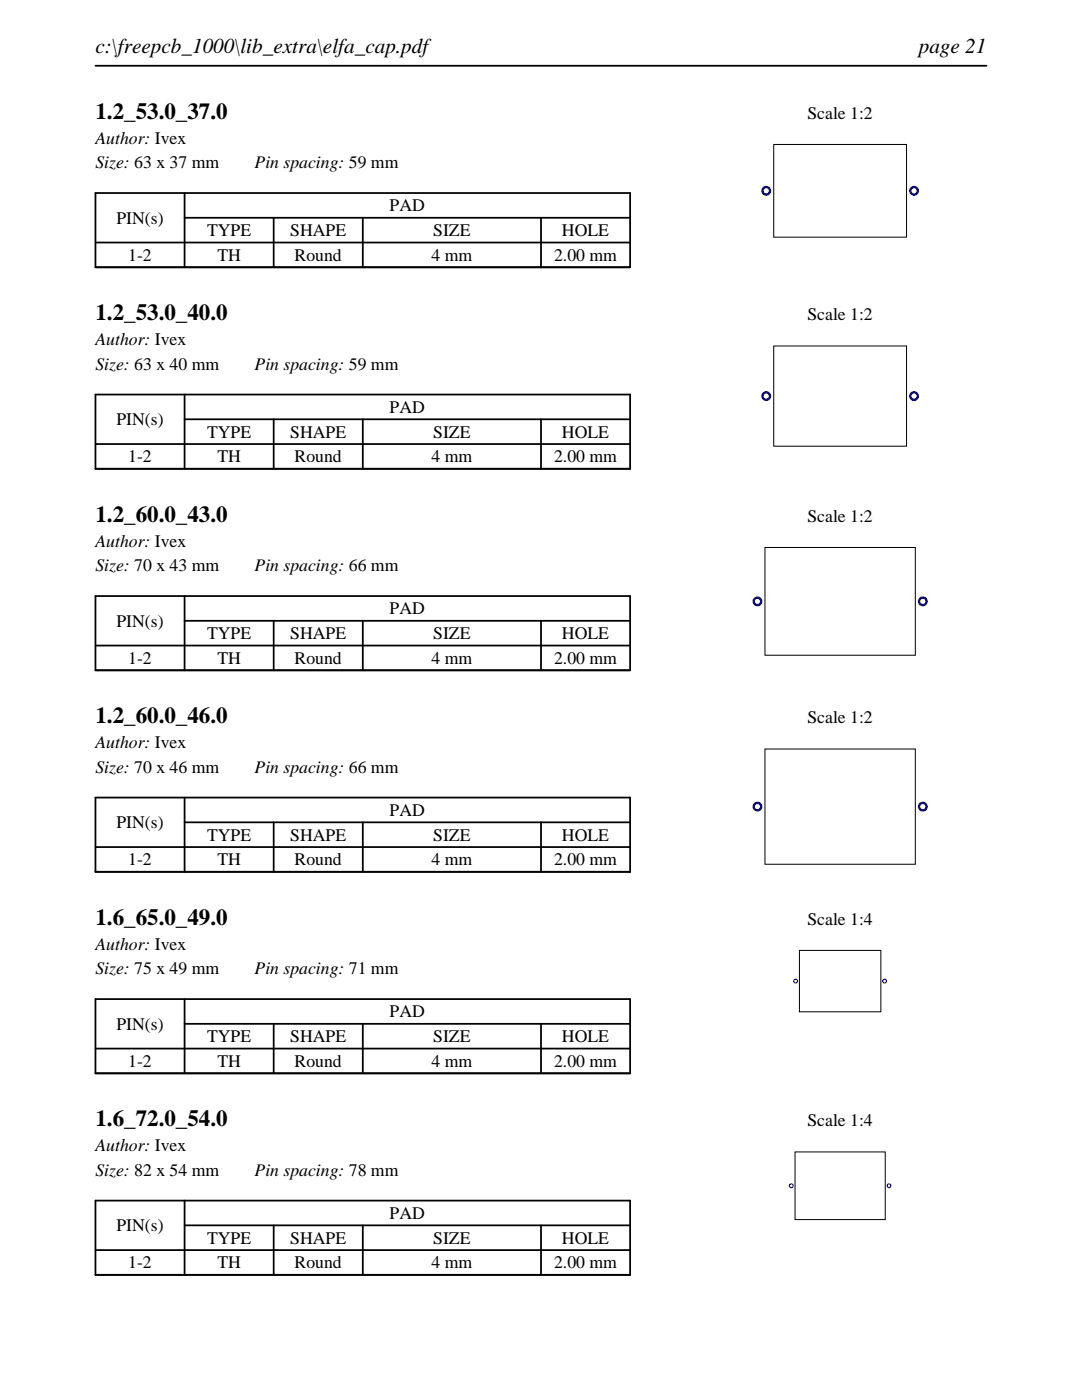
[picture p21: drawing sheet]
<svg xmlns="http://www.w3.org/2000/svg" width="216mm" height="279mm" viewBox="0 0 216 279" stroke-linecap="round" stroke-linejoin="round" font-family="sans-serif">
<defs><g id="words">
<g font-size="4.6">
<text x="19" y="23.7">1.2_53.0_37.0</text>
<text x="19" y="63.9">1.2_53.0_40.0</text>
<text x="19" y="104.1">1.2_60.0_43.0</text>
<text x="19" y="144.4">1.2_60.0_46.0</text>
<text x="19" y="184.6">1.6_65.0_49.0</text>
<text x="19" y="224.8">1.6_72.0_54.0</text>
</g>
<g font-size="4.2">
<text x="19" y="10.6">c:\freepcb_1000\lib_extra\elfa_cap.pdf</text>
<text x="183.3" y="10.6">page 21</text>
</g>
<g font-size="3.5">
<text x="161.1" y="23.7">Scale 1:2</text>
<text x="19" y="28.6">Author: Ivex</text>
<text x="19" y="33.6">Size: 63 x 37 mm</text>
<text x="50.8" y="33.6">Pin spacing: 59 mm</text>
<text x="23.2" y="44.6">PIN(s)</text>
<text x="41.3" y="47.1">TYPE</text>
<text x="57.9" y="47.1">SHAPE</text>
<text x="77.8" y="42.2">PAD</text>
<text x="86.4" y="47.1">SIZE</text>
<text x="112.1" y="47.1">HOLE</text>
<text x="25.6" y="52.1">1-2</text>
<text x="43.4" y="52.1">TH</text>
<text x="58.8" y="52.1">Round</text>
<text x="86.1" y="52.1">4 mm</text>
<text x="110.6" y="52.1">2.00 mm</text>
<text x="161.1" y="63.9">Scale 1:2</text>
<text x="19" y="68.9">Author: Ivex</text>
<text x="19" y="73.8">Size: 63 x 40 mm</text>
<text x="50.8" y="73.8">Pin spacing: 59 mm</text>
<text x="77.8" y="82.4">PAD</text>
<text x="23.2" y="84.8">PIN(s)</text>
<text x="41.3" y="87.3">TYPE</text>
<text x="57.9" y="87.3">SHAPE</text>
<text x="86.4" y="87.3">SIZE</text>
<text x="112.1" y="87.3">HOLE</text>
<text x="25.6" y="92.3">1-2</text>
<text x="43.4" y="92.3">TH</text>
<text x="58.8" y="92.3">Round</text>
<text x="86.1" y="92.3">4 mm</text>
<text x="110.6" y="92.3">2.00 mm</text>
<text x="161.1" y="104.1">Scale 1:2</text>
<text x="19" y="109.1">Author: Ivex</text>
<text x="19" y="114">Size: 70 x 43 mm</text>
<text x="50.8" y="114">Pin spacing: 66 mm</text>
<text x="23.2" y="125.1">PIN(s)</text>
<text x="77.8" y="122.6">PAD</text>
<text x="41.3" y="127.6">TYPE</text>
<text x="57.9" y="127.6">SHAPE</text>
<text x="86.4" y="127.6">SIZE</text>
<text x="112.1" y="127.6">HOLE</text>
<text x="25.6" y="132.5">1-2</text>
<text x="43.4" y="132.5">TH</text>
<text x="58.8" y="132.5">Round</text>
<text x="86.1" y="132.5">4 mm</text>
<text x="110.6" y="132.5">2.00 mm</text>
<text x="19" y="149.3">Author: Ivex</text>
<text x="161.1" y="144.4">Scale 1:2</text>
<text x="19" y="154.2">Size: 70 x 46 mm</text>
<text x="50.8" y="154.2">Pin spacing: 66 mm</text>
<text x="23.2" y="165.3">PIN(s)</text>
<text x="41.3" y="167.8">TYPE</text>
<text x="57.9" y="167.8">SHAPE</text>
<text x="77.8" y="162.8">PAD</text>
<text x="86.4" y="167.8">SIZE</text>
<text x="112.1" y="167.8">HOLE</text>
<text x="25.6" y="172.7">1-2</text>
<text x="43.4" y="172.7">TH</text>
<text x="58.8" y="172.7">Round</text>
<text x="86.1" y="172.7">4 mm</text>
<text x="110.6" y="172.7">2.00 mm</text>
<text x="161.1" y="184.6">Scale 1:4</text>
<text x="19" y="189.5">Author: Ivex</text>
<text x="19" y="194.5">Size: 75 x 49 mm</text>
<text x="50.8" y="194.5">Pin spacing: 71 mm</text>
<text x="77.8" y="203.1">PAD</text>
<text x="23.2" y="205.5">PIN(s)</text>
<text x="41.3" y="208">TYPE</text>
<text x="57.9" y="208">SHAPE</text>
<text x="86.4" y="208">SIZE</text>
<text x="112.1" y="208">HOLE</text>
<text x="25.6" y="212.9">1-2</text>
<text x="43.4" y="212.9">TH</text>
<text x="58.8" y="212.9">Round</text>
<text x="86.1" y="212.9">4 mm</text>
<text x="110.6" y="212.9">2.00 mm</text>
<text x="161.1" y="224.8">Scale 1:4</text>
<text x="19" y="229.7">Author: Ivex</text>
<text x="19" y="234.7">Size: 82 x 54 mm</text>
<text x="50.8" y="234.7">Pin spacing: 78 mm</text>
<text x="23.2" y="245.7">PIN(s)</text>
<text x="77.8" y="243.3">PAD</text>
<text x="41.3" y="248.2">TYPE</text>
<text x="57.9" y="248.2">SHAPE</text>
<text x="86.4" y="248.2">SIZE</text>
<text x="112.1" y="248.2">HOLE</text>
<text x="25.6" y="253.2">1-2</text>
<text x="43.4" y="253.2">TH</text>
<text x="58.8" y="253.2">Round</text>
<text x="86.1" y="253.2">4 mm</text>
<text x="110.6" y="253.2">2.00 mm</text>
</g>
</g></defs>
<path d="M19 13.1h177.8M19 38.5h106.7v14.8h-106.7zM36.8 38.5v14.8M19 48.4h106.7M36.8 43.5h88.9M54.6 43.5v9.8M72.4 43.5v9.8M107.9 43.5v9.8" fill="none" stroke="#000" stroke-width=".35"/>
<path d="M154.4 28.8h26.5v18.5h-26.5z" fill="none" stroke="#000" stroke-width=".2"/>
<g fill="#00f">
<path d="M151.9 38.1a1 1 0 0 0 2 0 1 1 0 0 0-2 0zM152.4 38.1a.5 .5 0 0 1 1 0 .5 .5 0 0 1-1 0z"/>
<path d="M181.4 38.1a1 1 0 0 0 2 0 1 1 0 0 0-2 0zM181.9 38.1a.5 .5 0 0 1 1 0 .5 .5 0 0 1-1 0z"/>
</g>
<path d="M19 78.7h106.7v14.9h-106.7zM36.8 78.7v14.9M19 88.6h106.7M36.8 83.7h88.9M54.6 83.7v9.9M72.4 83.7v9.9M107.9 83.7v9.9" fill="none" stroke="#000" stroke-width=".35"/>
<path d="M154.4 69h26.5v20h-26.5z" fill="none" stroke="#000" stroke-width=".2"/>
<g fill="#00f">
<path d="M151.9 79a1 1 0 0 0 2 0 1 1 0 0 0-2 0zM152.4 79a.5 .5 0 0 1 1 0 .5 .5 0 0 1-1 0z"/>
<path d="M181.4 79a1 1 0 0 0 2 0 1 1 0 0 0-2 0zM181.9 79a.5 .5 0 0 1 1 0 .5 .5 0 0 1-1 0z"/>
</g>
<path d="M19 119h106.7v14.8h-106.7zM36.8 119v14.8M19 128.8h106.7M36.8 123.9h88.9M54.6 123.9v9.9M72.4 123.9v9.9M107.9 123.9v9.9" fill="none" stroke="#000" stroke-width=".35"/>
<path d="M152.6 109.3h30v21.5h-30z" fill="none" stroke="#000" stroke-width=".2"/>
<g fill="#00f">
<path d="M150.1 120a1 1 0 0 0 2 0 1 1 0 0 0-2 0zM150.6 120a.5 .5 0 0 1 1 0 .5 .5 0 0 1-1 0z"/>
<path d="M183.1 120a1 1 0 0 0 2 0 1 1 0 0 0-2 0zM183.6 120a.5 .5 0 0 1 1 0 .5 .5 0 0 1-1 0z"/>
</g>
<path d="M19 159.2h106.7v14.8h-106.7zM36.8 159.2v14.8M19 169.1h106.7M36.8 164.1h88.9M54.6 164.1v9.9M72.4 164.1v9.9M107.9 164.1v9.9" fill="none" stroke="#000" stroke-width=".35"/>
<path d="M152.6 149.5h30v23h-30z" fill="none" stroke="#000" stroke-width=".2"/>
<g fill="#00f">
<path d="M150.1 161a1 1 0 0 0 2 0 1 1 0 0 0-2 0zM150.6 161a.5 .5 0 0 1 1 0 .5 .5 0 0 1-1 0z"/>
<path d="M183.1 161a1 1 0 0 0 2 0 1 1 0 0 0-2 0zM183.6 161a.5 .5 0 0 1 1 0 .5 .5 0 0 1-1 0z"/>
</g>
<path d="M19 199.4h106.7v14.8h-106.7zM36.8 199.4v14.8M19 209.3h106.7M36.8 204.3h88.9M54.6 204.3v9.9M72.4 204.3v9.9M107.9 204.3v9.9" fill="none" stroke="#000" stroke-width=".35"/>
<path d="M159.5 189.7h16.3v12.2h-16.3z" fill="none" stroke="#000" stroke-width=".2"/>
<g fill="#00f">
<path d="M158.3 195.8a.5 .5 0 0 0 1 0 .5 .5 0 0 0-1 0zM158.5 195.8a.25 .25 0 0 1 .5 0 .25 .25 0 0 1-.5 0z"/>
<path d="M176 195.8a.5 .5 0 0 0 1 0 .5 .5 0 0 0-1 0zM176.3 195.8a.25 .25 0 0 1 .5 0 .25 .25 0 0 1-.5 0z"/>
</g>
<path d="M19 239.6h106.7v14.8h-106.7zM36.8 239.6v14.8M19 249.5h106.7M36.8 244.5h88.9M54.6 244.5v9.9M72.4 244.5v9.9M107.9 244.5v9.9" fill="none" stroke="#000" stroke-width=".35"/>
<path d="M158.6 229.9h18v13.5h-18z" fill="none" stroke="#000" stroke-width=".2"/>
<g fill="#00f">
<path d="M157.4 236.6a.5 .5 0 0 0 1 0 .5 .5 0 0 0-1 0zM157.6 236.6a.25 .25 0 0 1 .5 0 .25 .25 0 0 1-.5 0z"/>
<path d="M176.9 236.6a.5 .5 0 0 0 1 0 .5 .5 0 0 0-1 0zM177.1 236.6a.25 .25 0 0 1 .5 0 .25 .25 0 0 1-.5 0z"/>
</g>
<use href="#words"/>
</svg>
